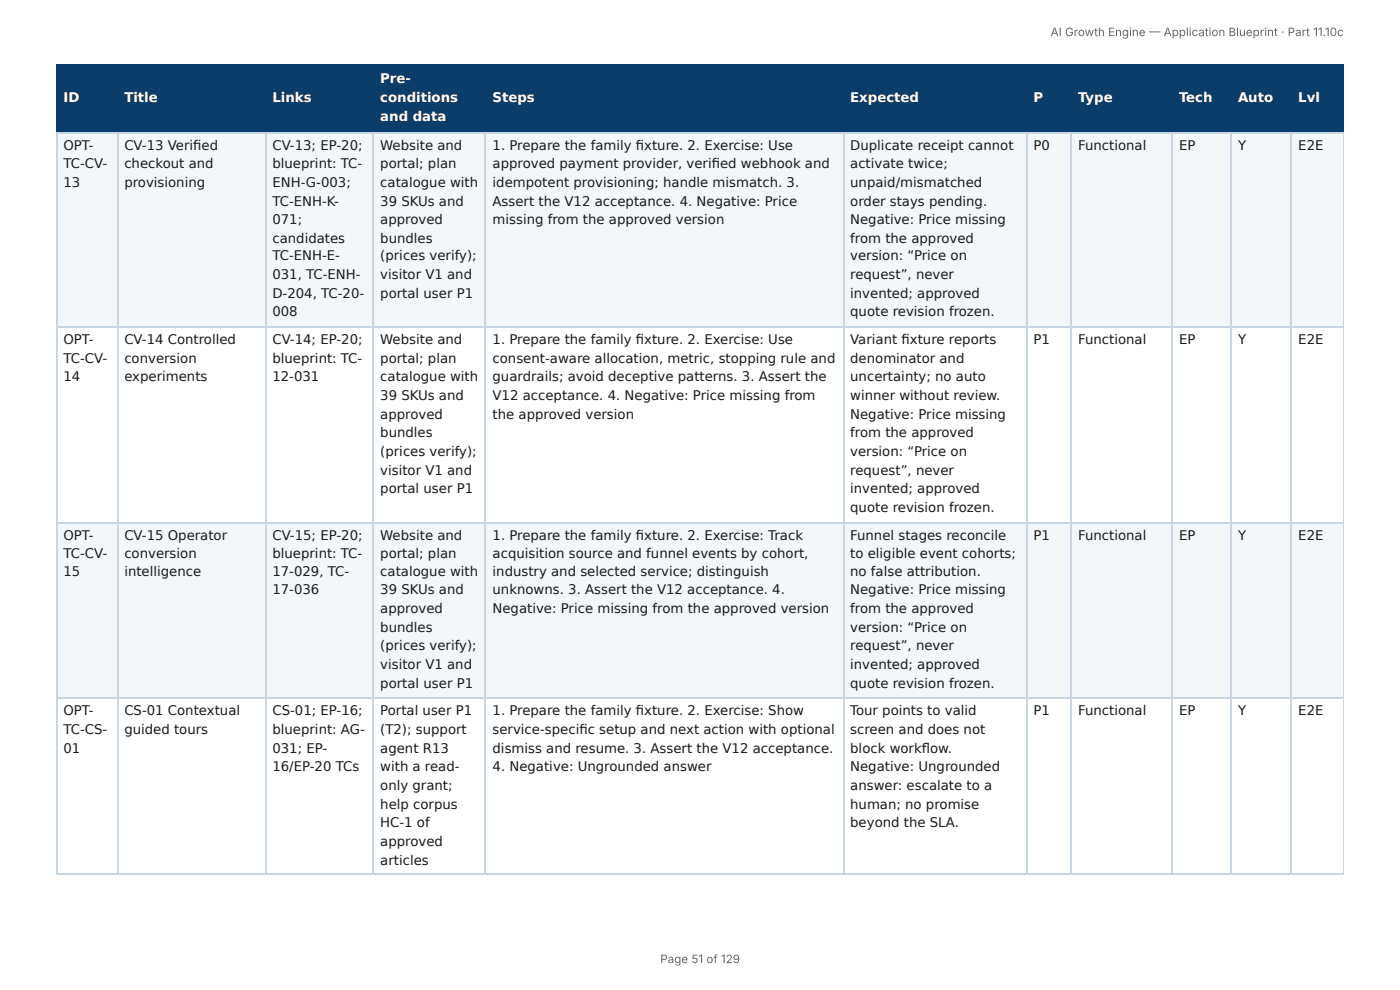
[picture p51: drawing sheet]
<svg xmlns="http://www.w3.org/2000/svg" width="297mm" height="210mm" viewBox="0 0 297 210" stroke-linecap="round" stroke-linejoin="round" font-family="sans-serif">
<defs><g id="words">
<g font-size="2.8" fill="#fff">
<text x="80.8" y="17.7">Pre-</text>
<text x="13.5" y="21.7">ID</text>
<text x="26.4" y="21.7">Title</text>
<text x="57.9" y="21.7">Links</text>
<text x="80.8" y="21.7">conditions</text>
<text x="104.6" y="21.7">Steps</text>
<text x="180.6" y="21.7">Expected</text>
<text x="219.5" y="21.7">P</text>
<text x="229" y="21.7">Type</text>
<text x="250.4" y="21.7">Tech</text>
<text x="262.9" y="21.7">Auto</text>
<text x="275.7" y="21.7">Lvl</text>
<text x="80.8" y="25.7">and data</text>
</g>
<g font-size="2.8" fill="#1a1a1a">
<text x="13.5" y="31.8">OPT-</text>
<text x="13.5" y="35.7">TC-CV-</text>
<text x="26.4" y="31.8">CV-13 Verifi ed</text>
<text x="26.4" y="35.7">checkout and</text>
<text x="57.9" y="31.8">CV-13; EP-20;</text>
<text x="57.9" y="35.7">blueprint: TC-</text>
<text x="80.8" y="31.8">Website and</text>
<text x="80.8" y="35.7">portal; plan</text>
<text x="104.6" y="31.8">1. Prepare the family fi xture. 2. Exercise: Use</text>
<text x="104.6" y="35.7">approved payment provider, verifi ed webhook and</text>
<text x="180.6" y="31.8">Duplicate receipt cannot</text>
<text x="180.6" y="35.7">activate twice;</text>
<text x="219.5" y="31.8">P0</text>
<text x="229" y="31.8">Functional</text>
<text x="250.4" y="31.8">EP</text>
<text x="262.9" y="31.8">Y</text>
<text x="275.7" y="31.8">E2E</text>
<text x="13.5" y="39.7">13</text>
<text x="26.4" y="39.7">provisioning</text>
<text x="57.9" y="39.7">ENH-G-003;</text>
<text x="80.8" y="39.7">catalogue with</text>
<text x="104.6" y="39.7">idempotent provisioning; handle mismatch. 3.</text>
<text x="180.6" y="39.7">unpaid/mismatched</text>
<text x="57.9" y="43.7">TC-ENH-K-</text>
<text x="57.9" y="47.6">071;</text>
<text x="80.8" y="43.7">39 SKUs and</text>
<text x="80.8" y="47.6">approved</text>
<text x="104.6" y="43.7">Assert the V12 acceptance. 4. Negative: Price</text>
<text x="104.6" y="47.6">missing from the approved version</text>
<text x="180.6" y="43.7">order stays pending.</text>
<text x="180.6" y="47.6">Negative: Price missing</text>
<text x="57.9" y="51.6">candidates</text>
<text x="80.8" y="51.6">bundles</text>
<text x="180.6" y="51.6">from the approved</text>
<text x="57.9" y="55.3">TC-ENH-E-</text>
<text x="57.9" y="59.3">031, TC-ENH-</text>
<text x="80.8" y="55.3">(prices verify);</text>
<text x="80.8" y="59.3">visitor V1 and</text>
<text x="180.6" y="55.3">version: “Price on</text>
<text x="180.6" y="59.3">request”, never</text>
<text x="57.9" y="63.2">D-204, TC-20-</text>
<text x="80.8" y="63.2">portal user P1</text>
<text x="180.6" y="63.2">invented; approved</text>
<text x="57.9" y="67.2">008</text>
<text x="180.6" y="67.2">quote revision frozen.</text>
<text x="13.5" y="73">OPT-</text>
<text x="13.5" y="77">TC-CV-</text>
<text x="26.4" y="73">CV-14 Controlled</text>
<text x="26.4" y="77">conversion</text>
<text x="57.9" y="73">CV-14; EP-20;</text>
<text x="57.9" y="77">blueprint: TC-</text>
<text x="80.8" y="73">Website and</text>
<text x="80.8" y="77">portal; plan</text>
<text x="104.6" y="73">1. Prepare the family fi xture. 2. Exercise: Use</text>
<text x="104.6" y="77">consent-aware allocation, metric, stopping rule and</text>
<text x="180.6" y="73">Variant fi xture reports</text>
<text x="180.6" y="77">denominator and</text>
<text x="219.5" y="73">P1</text>
<text x="229" y="73">Functional</text>
<text x="250.4" y="73">EP</text>
<text x="262.9" y="73">Y</text>
<text x="275.7" y="73">E2E</text>
<text x="13.5" y="81">14</text>
<text x="26.4" y="81">experiments</text>
<text x="57.9" y="81">12-031</text>
<text x="80.8" y="81">catalogue with</text>
<text x="104.6" y="81">guardrails; avoid deceptive patterns. 3. Assert the</text>
<text x="180.6" y="81">uncertainty; no auto</text>
<text x="80.8" y="84.9">39 SKUs and</text>
<text x="80.8" y="88.9">approved</text>
<text x="104.6" y="84.9">V12 acceptance. 4. Negative: Price missing from</text>
<text x="104.6" y="88.9">the approved version</text>
<text x="180.6" y="84.9">winner without review.</text>
<text x="180.6" y="88.9">Negative: Price missing</text>
<text x="80.8" y="92.9">bundles</text>
<text x="180.6" y="92.9">from the approved</text>
<text x="80.8" y="96.8">(prices verify);</text>
<text x="80.8" y="100.8">visitor V1 and</text>
<text x="180.6" y="96.8">version: “Price on</text>
<text x="180.6" y="100.8">request”, never</text>
<text x="80.8" y="104.8">portal user P1</text>
<text x="180.6" y="104.8">invented; approved</text>
<text x="180.6" y="108.7">quote revision frozen.</text>
<text x="13.5" y="114.6">OPT-</text>
<text x="13.5" y="118.5">TC-CV-</text>
<text x="26.4" y="114.6">CV-15 Operator</text>
<text x="26.4" y="118.5">conversion</text>
<text x="57.9" y="114.6">CV-15; EP-20;</text>
<text x="57.9" y="118.5">blueprint: TC-</text>
<text x="80.8" y="114.6">Website and</text>
<text x="80.8" y="118.5">portal; plan</text>
<text x="104.6" y="114.6">1. Prepare the family fi xture. 2. Exercise: Track</text>
<text x="104.6" y="118.5">acquisition source and funnel events by cohort,</text>
<text x="180.6" y="114.6">Funnel stages reconcile</text>
<text x="180.6" y="118.5">to eligible event cohorts;</text>
<text x="219.5" y="114.6">P1</text>
<text x="229" y="114.6">Functional</text>
<text x="250.4" y="114.6">EP</text>
<text x="262.9" y="114.6">Y</text>
<text x="275.7" y="114.6">E2E</text>
<text x="13.5" y="122.2">15</text>
<text x="26.4" y="122.2">intelligence</text>
<text x="57.9" y="122.2">17-029, TC-</text>
<text x="80.8" y="122.2">catalogue with</text>
<text x="104.6" y="122.2">industry and selected service; distinguish</text>
<text x="180.6" y="122.2">no false attribution.</text>
<text x="57.9" y="126.2">17-036</text>
<text x="80.8" y="126.2">39 SKUs and</text>
<text x="80.8" y="130.2">approved</text>
<text x="104.6" y="126.2">unknowns. 3. Assert the V12 acceptance. 4.</text>
<text x="104.6" y="130.2">Negative: Price missing from the approved version</text>
<text x="180.6" y="126.2">Negative: Price missing</text>
<text x="180.6" y="130.2">from the approved</text>
<text x="80.8" y="134.1">bundles</text>
<text x="180.6" y="134.1">version: “Price on</text>
<text x="80.8" y="138.1">(prices verify);</text>
<text x="80.8" y="142.1">visitor V1 and</text>
<text x="180.6" y="138.1">request”, never</text>
<text x="180.6" y="142.1">invented; approved</text>
<text x="80.8" y="146.1">portal user P1</text>
<text x="180.6" y="146.1">quote revision frozen.</text>
<text x="13.5" y="151.9">OPT-</text>
<text x="13.5" y="155.8">TC-CS-</text>
<text x="26.4" y="151.9">CS-01 Contextual</text>
<text x="26.4" y="155.8">guided tours</text>
<text x="57.9" y="151.9">CS-01; EP-16;</text>
<text x="57.9" y="155.8">blueprint: AG-</text>
<text x="80.8" y="151.9">Portal user P1</text>
<text x="80.8" y="155.8">(T2); support</text>
<text x="104.6" y="151.9">1. Prepare the family fi xture. 2. Exercise: Show</text>
<text x="104.6" y="155.8">service-specifi c setup and next action with optional</text>
<text x="180.6" y="151.9">Tour points to valid</text>
<text x="180.6" y="155.8">screen and does not</text>
<text x="219.5" y="151.9">P1</text>
<text x="229" y="151.9">Functional</text>
<text x="250.4" y="151.9">EP</text>
<text x="262.9" y="151.9">Y</text>
<text x="275.7" y="151.9">E2E</text>
<text x="13.5" y="159.8">01</text>
<text x="57.9" y="159.8">031; EP-</text>
<text x="80.8" y="159.8">agent R13</text>
<text x="104.6" y="159.8">dismiss and resume. 3. Assert the V12 acceptance.</text>
<text x="180.6" y="159.8">block workfl ow.</text>
<text x="57.9" y="163.8">16/EP-20 TCs</text>
<text x="80.8" y="163.8">with a read-</text>
<text x="80.8" y="167.7">only grant;</text>
<text x="104.6" y="163.8">4. Negative: Ungrounded answer</text>
<text x="180.6" y="163.8">Negative: Ungrounded</text>
<text x="180.6" y="167.7">answer: escalate to a</text>
<text x="80.8" y="171.7">help corpus</text>
<text x="180.6" y="171.7">human; no promise</text>
<text x="80.8" y="175.7">HC-1 of</text>
<text x="80.8" y="179.7">approved</text>
<text x="180.6" y="175.7">beyond the SLA.</text>
<text x="80.8" y="183.6">articles</text>
</g>
<g font-size="2.5" fill="#666">
<text x="223.1" y="7.7">AI Growth Engine — Application Blueprint · Part 11.10c</text>
<text x="140.2" y="204.5">Page 51 of 129</text>
</g>
</g></defs>
<g fill="#0b3d6b">
<path d="M12.2 14h12.7v14h-12.7z"/>
<path d="M24.9 14h31.5v14h-31.5z"/>
<path d="M56.4 14h23v14h-23z"/>
<path d="M79.4 14h23.8v14h-23.8z"/>
<path d="M103.2 14h75.9v14h-75.9z"/>
<path d="M179.1 14h38.9v14h-38.9z"/>
<path d="M218 14h9.5v14h-9.5z"/>
<path d="M227.5 14h21.5v14h-21.5z"/>
<path d="M249 14h12.4v14h-12.4z"/>
<path d="M261.4 14h13v14h-13z"/>
<path d="M274.4 14h11v14h-11z"/>
</g>
<g fill="#f4f7fa">
<path d="M12.2 28h12.7v41.6h-12.7z"/>
<path d="M24.9 28h31.5v41.6h-31.5z"/>
<path d="M56.4 28h23v41.6h-23z"/>
<path d="M79.4 28h23.8v41.6h-23.8z"/>
<path d="M103.2 28h75.9v41.6h-75.9z"/>
<path d="M179.1 28h38.9v41.6h-38.9z"/>
<path d="M218 28h9.5v41.6h-9.5z"/>
<path d="M227.5 28h21.5v41.6h-21.5z"/>
<path d="M249 28h12.4v41.6h-12.4z"/>
<path d="M261.4 28h13v41.6h-13z"/>
<path d="M274.4 28h11v41.6h-11z"/>
<path d="M12.2 110.9h12.7v37.5h-12.7z"/>
<path d="M24.9 110.9h31.5v37.5h-31.5z"/>
<path d="M56.4 110.9h23v37.5h-23z"/>
<path d="M79.4 110.9h23.8v37.5h-23.8z"/>
<path d="M103.2 110.9h75.9v37.5h-75.9z"/>
<path d="M179.1 110.9h38.9v37.5h-38.9z"/>
<path d="M218 110.9h9.5v37.5h-9.5z"/>
<path d="M227.5 110.9h21.5v37.5h-21.5z"/>
<path d="M249 110.9h12.4v37.5h-12.4z"/>
<path d="M261.4 110.9h13v37.5h-13z"/>
<path d="M274.4 110.9h11v37.5h-11z"/>
</g>
<g fill="none" stroke="#0b3d6b" stroke-width=".26">
<path d="M11.9 13.9h273.5M12 13.8v14.5M25 13.8v14.5M56.5 13.8v14.5M79.2 13.8v14.5M103.1 13.8v14.5M179.3 13.8v14.5M218.1 13.8v14.5M227.4 13.8v14.5M248.8 13.8v14.5M261.5 13.8v14.5M274.2 13.8v14.5"/>
<path d="M11.9 28.2h273.5"/>
</g>
<path d="M285.3 13.8v14.5" fill="none" stroke="#0b3d6b" stroke-width=".21"/>
<g fill="none" stroke="#c9d6e3" stroke-width=".26">
<path d="M11.9 28.2h273.5M12 28.3v157.4M25 28.3v157.4M56.5 28.3v157.4M79.2 28.3v157.4M103.1 28.3v157.4M179.3 28.3v157.4M218.1 28.3v157.4M227.4 28.3v157.4M248.8 28.3v157.4M261.5 28.3v157.4M274.2 28.3v157.4"/>
<path d="M11.9 69.5h273.5M11.9 111h273.5M11.9 148.3h273.5M11.9 185.6h273.5"/>
</g>
<path d="M285.3 28.3v157.4" fill="none" stroke="#c9d6e3" stroke-width=".21"/>
<use href="#words"/>
</svg>
